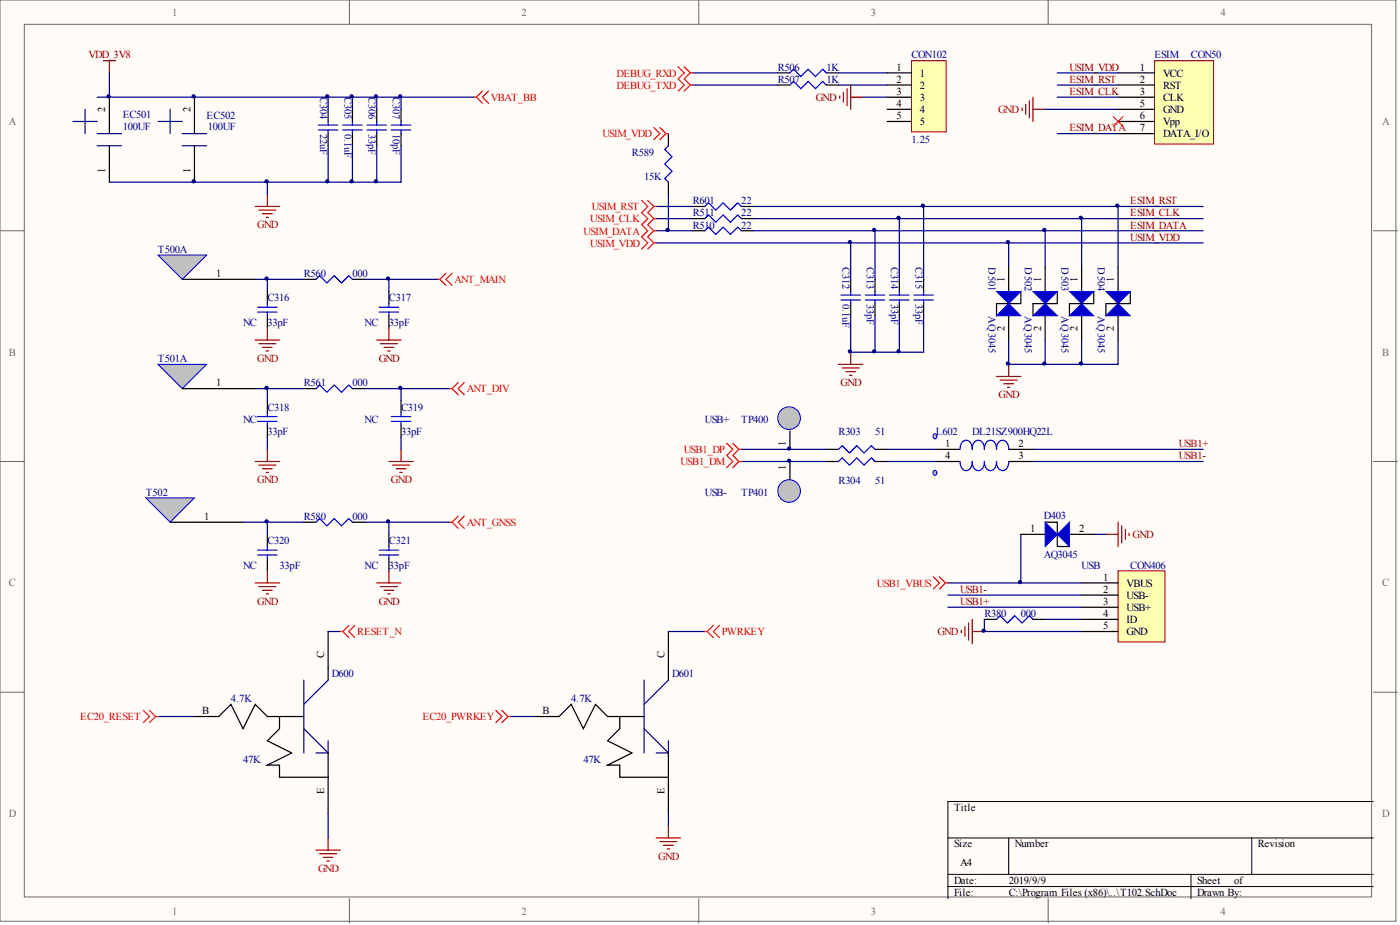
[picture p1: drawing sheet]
<svg xmlns="http://www.w3.org/2000/svg" width="292mm" height="193mm" viewBox="0 0 292 193" stroke-linecap="round" stroke-linejoin="round" font-family="sans-serif">
<defs><g id="words">
<g font-size="2.2" fill="#696969">
<text x="35.9" y="3.3">1</text>
<text x="108.8" y="3.3">2</text>
<text x="181.7" y="3.3">3</text>
<text x="254.6" y="3.3">4</text>
<text x="1.8" y="26.1">A</text>
<text x="288.4" y="26.1">A</text>
<text x="1.8" y="74.2">B</text>
<text x="288.4" y="74.2">B</text>
<text x="1.8" y="122.3">C</text>
<text x="288.4" y="122.3">C</text>
<text x="1.8" y="170.5">D</text>
<text x="288.4" y="170.5">D</text>
<text x="35.9" y="190.8">1</text>
<text x="108.8" y="190.8">2</text>
<text x="181.7" y="190.8">3</text>
<text x="254.6" y="190.8">4</text>
</g>
<g font-size="2.2" fill="#800000">
<text x="18.4" y="12.2">VDD_3V8</text>
<text x="223.1" y="17.3">ESIM_RST</text>
<text x="223.1" y="14.7">USIM_VDD</text>
<text x="170.2" y="21.1">GND</text>
<text x="208.3" y="23.6">GND</text>
<text x="223.1" y="19.8">ESIM_CLK</text>
<text x="223.1" y="27.4">ESIM_DATA</text>
<text x="53.7" y="47.6">GND</text>
<text x="235.8" y="42.6">ESIM_RST</text>
<text x="235.8" y="45.1">ESIM_CLK</text>
<text x="235.8" y="47.7">ESIM_DATA</text>
<text x="235.8" y="50.2">USIM_VDD</text>
<text x="53.7" y="75.5">GND</text>
<text x="79" y="75.5">GND</text>
<text x="175.4" y="80.5">GND</text>
<text x="208.4" y="83.1">GND</text>
<text x="246" y="95.8">USB1-</text>
<text x="246" y="93.3">USB1+</text>
<text x="53.7" y="100.8">GND</text>
<text x="81.6" y="100.8">GND</text>
<text x="236.3" y="112.3">GND</text>
<text x="200.3" y="123.7">USB1-</text>
<text x="53.7" y="126.1">GND</text>
<text x="79" y="126.1">GND</text>
<text x="200.3" y="126.2">USB1+</text>
<text x="195.6" y="132.5">GND</text>
<text x="137.4" y="179.3">GND</text>
<text x="66.4" y="181.9">GND</text>
</g>
<g font-size="2.2" fill="#f00">
<text x="128.7" y="16">DEBUG_RXD</text>
<text x="102.4" y="21.1">VBAT_BB</text>
<text x="128.7" y="18.5">DEBUG_TXD</text>
<text x="125.7" y="28.7">USIM_VDD</text>
<text x="123.2" y="46.4">USIM_CLK</text>
<text x="123.5" y="43.9">USIM_RST</text>
<text x="121.8" y="48.9">USIM_DATA</text>
<text x="123.2" y="51.5">USIM_VDD</text>
<text x="94.8" y="59.1">ANT_MAIN</text>
<text x="97.4" y="81.9">ANT_DIV</text>
<text x="142.7" y="94.5">USB1_DP</text>
<text x="142" y="97.1">USB1_DM</text>
<text x="97.4" y="109.7">ANT_GNSS</text>
<text x="183" y="122.4">USB1_VBUS</text>
<text x="74.5" y="132.5">RESET_N</text>
<text x="150.6" y="132.5">PWRKEY</text>
<text x="16.7" y="150.3">EC20_RESET</text>
<text x="88.2" y="150.3">EC20_PWRKEY</text>
</g>
<g font-size="2.2" fill="#000080">
<text x="162.3" y="17.3">R507</text>
<text x="162.3" y="14.7">R506</text>
<text x="172.4" y="17.3">1K</text>
<text x="172.4" y="14.7">1K</text>
<text x="190.2" y="12.2">CON102</text>
<text x="240.9" y="12.2">ESIM</text>
<text x="248.5" y="12.2">CON50</text>
<text x="66.8" y="20.3" transform="rotate(90 66.8 20.3)">C304</text>
<text x="71.8" y="20.3" transform="rotate(90 71.8 20.3)">C305</text>
<text x="76.9" y="20.3" transform="rotate(90 76.9 20.3)">C306</text>
<text x="82" y="20.3" transform="rotate(90 82 20.3)">C307</text>
<text x="25.6" y="24.6">EC501</text>
<text x="25.6" y="27.1">100UF</text>
<text x="43.1" y="24.9">EC502</text>
<text x="43.4" y="27.1">100UF</text>
<text x="66.8" y="27.9" transform="rotate(90 66.8 27.9)">22uF</text>
<text x="71.8" y="27.9" transform="rotate(90 71.8 27.9)">0.1uF</text>
<text x="76.9" y="27.9" transform="rotate(90 76.9 27.9)">33pF</text>
<text x="82" y="27.9" transform="rotate(90 82 27.9)">10pF</text>
<text x="190.2" y="29.9">1.25</text>
<text x="131.9" y="32.5">R589</text>
<text x="134.4" y="37.5">15K</text>
<text x="144.5" y="45.1">R511</text>
<text x="144.5" y="47.7">R510</text>
<text x="144.5" y="42.6">R601</text>
<text x="154.7" y="45.1">22</text>
<text x="154.7" y="47.7">22</text>
<text x="154.7" y="42.6">22</text>
<text x="33" y="52.7">T500A</text>
<text x="63.4" y="57.8">R560</text>
<text x="73.5" y="57.8">000</text>
<text x="175.8" y="55.7" transform="rotate(90 175.8 55.7)">C312</text>
<text x="180.9" y="55.7" transform="rotate(90 180.9 55.7)">C313</text>
<text x="186" y="55.7" transform="rotate(90 186 55.7)">C314</text>
<text x="191" y="55.7" transform="rotate(90 191 55.7)">C315</text>
<text x="206.2" y="55.7" transform="rotate(90 206.2 55.7)">D501</text>
<text x="213.8" y="55.7" transform="rotate(90 213.8 55.7)">D502</text>
<text x="221.4" y="55.7" transform="rotate(90 221.4 55.7)">D503</text>
<text x="229.1" y="55.7" transform="rotate(90 229.1 55.7)">D504</text>
<text x="55.8" y="62.9">C316</text>
<text x="81.1" y="62.9">C317</text>
<text x="175.8" y="63.3" transform="rotate(90 175.8 63.3)">0.1uF</text>
<text x="180.9" y="63.3" transform="rotate(90 180.9 63.3)">33pF</text>
<text x="186" y="63.3" transform="rotate(90 186 63.3)">33pF</text>
<text x="191" y="63.3" transform="rotate(90 191 63.3)">33pF</text>
<text x="206.2" y="65.9" transform="rotate(90 206.2 65.9)">AQ3045</text>
<text x="213.8" y="65.9" transform="rotate(90 213.8 65.9)">AQ3045</text>
<text x="221.4" y="65.9" transform="rotate(90 221.4 65.9)">AQ3045</text>
<text x="229.1" y="65.9" transform="rotate(90 229.1 65.9)">AQ3045</text>
<text x="50.7" y="67.9">NC</text>
<text x="55.8" y="67.9">33pF</text>
<text x="76.1" y="67.9">NC</text>
<text x="81.1" y="67.9">33pF</text>
<text x="33" y="75.5">T501A</text>
<text x="63.4" y="80.6">R561</text>
<text x="73.5" y="80.6">000</text>
<text x="50.7" y="88.2">NC</text>
<text x="55.8" y="85.7">C318</text>
<text x="76.1" y="88.2">NC</text>
<text x="83.7" y="85.7">C319</text>
<text x="147.1" y="88.2">USB+</text>
<text x="154.7" y="88.2">TP400</text>
<text x="55.8" y="90.7">33pF</text>
<text x="83.7" y="90.7">33pF</text>
<text x="175" y="90.7">R303</text>
<text x="182.6" y="90.7">51</text>
<text x="195.2" y="90.7">L602</text>
<text x="202.8" y="90.7">DL21SZ900HQ22L</text>
<text x="175" y="100.9">R304</text>
<text x="182.6" y="100.9">51</text>
<text x="30.4" y="103.4">T502</text>
<text x="147.1" y="103.4">USB-</text>
<text x="154.7" y="103.4">TP401</text>
<text x="55.8" y="113.5">C320</text>
<text x="63.4" y="108.5">R580</text>
<text x="73.5" y="108.5">000</text>
<text x="81.1" y="113.5">C321</text>
<text x="217.8" y="108.2">D403</text>
<text x="50.7" y="118.6">NC</text>
<text x="58.3" y="118.6">33pF</text>
<text x="76.1" y="118.6">NC</text>
<text x="81.1" y="118.6">33pF</text>
<text x="217.8" y="116.4">AQ3045</text>
<text x="225.7" y="118.6">USB</text>
<text x="235.8" y="118.6">CON406</text>
<text x="205.4" y="128.7">R380</text>
<text x="213" y="128.7">000</text>
<text x="69.2" y="141.2">D600</text>
<text x="140.2" y="141.2">D601</text>
<text x="48.2" y="146.5">4.7K</text>
<text x="119.2" y="146.5">4.7K</text>
<text x="50.7" y="159.1">47K</text>
<text x="121.7" y="159.1">47K</text>
</g>
<g font-size="2.2">
<text x="187.1" y="14.7">1</text>
<text x="187.1" y="17.3">2</text>
<text x="191.9" y="16">1</text>
<text x="237.8" y="14.7">1</text>
<text x="237.8" y="17.3">2</text>
<text x="242.7" y="16">VCC</text>
<text x="22" y="23.3" transform="rotate(-90 22 23.3)">2</text>
<text x="39.7" y="23.3" transform="rotate(-90 39.7 23.3)">2</text>
<text x="187.1" y="19.8">3</text>
<text x="187.1" y="22.3">4</text>
<text x="191.9" y="18.5">2</text>
<text x="191.9" y="21.1">3</text>
<text x="191.9" y="23.6">4</text>
<text x="237.8" y="19.8">3</text>
<text x="237.8" y="22.3">5</text>
<text x="242.7" y="18.5">RST</text>
<text x="242.7" y="21.1">CLK</text>
<text x="242.7" y="23.6">GND</text>
<text x="187.1" y="24.9">5</text>
<text x="191.9" y="26.1">5</text>
<text x="237.8" y="24.9">6</text>
<text x="237.8" y="27.4">7</text>
<text x="242.7" y="26.1">Vpp</text>
<text x="242.7" y="28.7">DATA_I/O</text>
<text x="22" y="36" transform="rotate(-90 22 36)">1</text>
<text x="39.7" y="36" transform="rotate(-90 39.7 36)">1</text>
<text x="45.1" y="57.8">1</text>
<text x="209.6" y="58.8" transform="rotate(-90 209.6 58.8)">1</text>
<text x="217.2" y="58.8" transform="rotate(-90 217.2 58.8)">1</text>
<text x="224.8" y="58.8" transform="rotate(-90 224.8 58.8)">1</text>
<text x="232.4" y="58.8" transform="rotate(-90 232.4 58.8)">1</text>
<text x="209.6" y="69" transform="rotate(-90 209.6 69)">2</text>
<text x="217.2" y="69" transform="rotate(-90 217.2 69)">2</text>
<text x="224.8" y="69" transform="rotate(-90 224.8 69)">2</text>
<text x="232.4" y="69" transform="rotate(-90 232.4 69)">2</text>
<text x="45.1" y="80.6">1</text>
<text x="164" y="93" transform="rotate(-90 164 93)">1</text>
<text x="197.2" y="93.3">1</text>
<text x="197.2" y="95.8">4</text>
<text x="212.5" y="93.3">2</text>
<text x="212.5" y="95.8">3</text>
<text x="164" y="98" transform="rotate(-90 164 98)">1</text>
<text x="42.6" y="108.5">1</text>
<text x="215" y="111">1</text>
<text x="225.2" y="111">2</text>
<text x="230.2" y="121.1">1</text>
<text x="230.2" y="123.7">2</text>
<text x="235.1" y="122.4">VBUS</text>
<text x="235.1" y="124.9">USB-</text>
<text x="230.2" y="126.2">3</text>
<text x="230.2" y="128.7">4</text>
<text x="230.2" y="131.3">5</text>
<text x="235.1" y="127.5">USB+</text>
<text x="235.1" y="130">ID</text>
<text x="67.6" y="137.3" transform="rotate(-90 67.6 137.3)">C</text>
<text x="138.6" y="137.3" transform="rotate(-90 138.6 137.3)">C</text>
<text x="235.1" y="132.5">GND</text>
<text x="42.2" y="149">B</text>
<text x="113.2" y="149">B</text>
<text x="67.6" y="165.6" transform="rotate(-90 67.6 165.6)">E</text>
<text x="138.6" y="165.6" transform="rotate(-90 138.6 165.6)">E</text>
<text x="199" y="169.2">Title</text>
<text x="199" y="176.8">Size</text>
<text x="211.7" y="176.8">Number</text>
<text x="262.4" y="176.8">Revision</text>
<text x="199" y="184.4">Date:</text>
<text x="200.3" y="180.6">A4</text>
<text x="210.5" y="184.4">2019/9/9</text>
<text x="249.8" y="184.4">Sheet</text>
<text x="257.5" y="184.4">of</text>
<text x="199" y="186.9">File:</text>
<text x="210.5" y="186.9">C:\Program Files (x86)\..\T102.SchDoc</text>
<text x="249.8" y="186.9">Drawn By:</text>
</g>
</g></defs>
<g fill="#fffcf8" stroke="#696969" stroke-width=".21">
<path d="M0 0h291.2v192.2h-291.2z"/>
<path d="M5.1 5.1h281.1v182h-281.1z"/>
</g>
<path d="M72.9 0v5.1M145.8 0v5.1M218.7 0v5.1M0 48.1h5.1M286.5 48.1h5.1M0 96.3h5.1M286.5 96.3h5.1M0 144.4h5.1M286.5 144.4h5.1M72.9 187.5v5M145.8 187.5v5M218.7 187.5v5" fill="none" stroke="#696969" stroke-width=".21"/>
<path d="M197.8 174.8h88.7M210.5 174.8v7.6M261.2 174.8v7.6M286.5 167.2h-88.7v20.3M197.8 182.4h88.7M197.8 184.9h88.7M248.5 182.4v5.1" fill="none" stroke="#000" stroke-width=".21"/>
<g fill="none" stroke="#000" stroke-width=".25">
<path d="M162.3 17.7h2.5M162.3 15.2h2.5M172.4 17.7h2.6M172.4 15.2h2.6M68.5 22.8v2.5M68.5 27.9v2.5M73.5 22.8v2.5M73.5 27.9v2.5M78.6 22.8v2.5M78.6 27.9v2.5M83.7 22.8v2.5M83.7 27.9v2.5"/>
<path d="M63.4 58.3h2.5M73.5 58.3h2.6M144.5 45.6h2.6M144.5 48.1h2.6M144.5 43.1h2.6M154.7 45.6h2.5M154.7 48.1h2.5M154.7 43.1h2.5M177.5 58.3v2.5M182.6 58.3v2.5M187.6 58.3v2.5M192.7 58.3v2.5"/>
<path d="M55.8 60.8v2.5M55.8 65.9v2.5M81.1 60.8v2.5M81.1 65.9v2.5M177.5 63.3v2.6M182.6 63.3v2.6M187.6 63.3v2.6M192.7 63.3v2.6M55.8 83.6v2.5M55.8 88.7v2.5M63.4 81.1h2.5M73.5 81.1h2.6"/>
<path d="M83.7 83.6v2.5M83.7 88.7v2.5"/>
</g>
<g fill="none" stroke="#00f" stroke-width=".25">
<path d="M164.8 17.7l.8-.7 1.5 1.5 1.5-1.5 1.5 1.5 1.6-1.5 .7 .7M164.8 15.2l.8-.8 1.5 1.6 1.5-1.6 1.5 1.6 1.6-1.6 .7 .8M66.4 26.1h4.1M66.4 27.1h4.1M68.5 25.3v.8M68.5 27.1v.8M71.5 26.1h4.1M71.5 27.1h4.1M73.5 25.3v.8M73.5 27.1v.8M76.6 26.1h4M76.6 27.1h4"/>
<path d="M78.6 25.3v.8M78.6 27.1v.8M81.6 26.1h4.1M81.6 27.1h4.1M83.7 25.3v.8M83.7 27.1v.8M65.9 58.3l.8-.8 1.5 1.5 1.5-1.5 1.6 1.5 1.5-1.5 .7 .8M147.1 45.6l.7-.8 1.5 1.6 1.6-1.6 1.5 1.6 1.5-1.6 .8 .8M147.1 48.1l.7-.7 1.5 1.5 1.6-1.5 1.5 1.5 1.5-1.5 .8 .7M147.1 43.1l.7-.8 1.5 1.5 1.6-1.5 1.5 1.5 1.5-1.5 .8 .8M53.8 64.1h4M53.8 65.1h4"/>
<path d="M55.8 63.3v.8M55.8 65.1v.8M79.1 64.1h4.1M79.1 65.1h4.1M81.1 63.3v.8M81.1 65.1v.8M175.5 61.6h4M175.5 62.6h4M177.5 60.8v.8M177.5 62.6v.7M180.5 61.6h4.1M180.5 62.6h4.1"/>
<path d="M182.6 60.8v.8M182.6 62.6v.7M185.6 61.6h4.1M185.6 62.6h4.1M187.6 60.8v.8M187.6 62.6v.7M190.7 61.6h4M190.7 62.6h4M192.7 60.8v.8M192.7 62.6v.7M53.8 86.9h4M53.8 87.9h4"/>
<path d="M55.8 86.1v.8M55.8 87.9v.8M65.9 81.1l.8-.8 1.5 1.5 1.5-1.5 1.6 1.5 1.5-1.5 .7 .8M81.6 86.9h4.1M81.6 87.9h4.1M83.7 86.1v.8M83.7 87.9v.8"/>
</g>
<g fill="none" stroke="#800000" stroke-width=".25">
<path d="M21.6 12.7h2.5M22.8 12.7v2.5M53.2 70.9h5.1M54 71.7h3.6M54.8 72.5h2M55.5 73.2h.5M55.8 68.4v2.5M78.6 70.9h5.1M79.4 71.7h3.5M80.1 72.5h2.1M80.9 73.2h.5M81.1 68.4v2.5"/>
<path d="M53.2 96.3h5.1M54 97h3.6M54.8 97.8h2M55.5 98.6h.5M55.8 93.7v2.6M81.1 96.3h5.1M81.9 97h3.6M82.7 97.8h2M83.4 98.6h.5M83.7 93.7v2.6"/>
</g>
<g fill="none" stroke="#000080" stroke-width=".25">
<path d="M144.5 15.2h17.8M144.5 17.7h17.8M175 15.2h10.1M175 17.7h10.1M53.2 58.3h10.2M55.8 58.3v2.5M76.1 58.3h5v2.5M136.9 43.1h7.6M136.9 45.6h7.6M136.9 48.1h7.6M157.2 48.1h25.4v10.2M157.2 45.6h30.4v12.7"/>
<path d="M157.2 43.1h35.5v15.2M177.5 50.7v7.6M210.5 50.7v5M225.7 45.6v10.1M233.3 43.1v12.6M53.2 81.1h2.6M55.8 91.2v2.5M63.4 81.1h-7.6v2.5M76.1 81.1h17.7M83.7 81.1v2.5M83.7 91.2v2.5"/>
</g>
<path d="M240.9 12.7h12.3v17.4h-12.3z" fill="#ffffb0" stroke="#800000" stroke-width=".21"/>
<g fill="none" stroke="#000" stroke-width=".25">
<path d="M233.3 15.2h7.6M233.3 17.7h7.6M233.3 20.3h7.6M233.3 22.8h7.6M233.3 25.3h7.6M233.3 27.9h7.6M172.4 93.7h2.6M172.4 96.3h2.6M182.6 93.7h2.5M182.6 96.3h2.5M195.2 93.7h5.1M195.2 96.3h5.1"/>
<path d="M210.5 93.7h5M210.5 96.3h5"/>
</g>
<path d="M220.6 15.2h12.7M220.6 17.7h12.7M218.1 22.8h15.2M220.6 20.3h12.7M220.6 27.9h12.7" fill="none" stroke="#000080" stroke-width=".25"/>
<path d="M213.2 22.6v.5M214 21.8v2M214.8 21v3.6M215.5 20.3v5M215.5 22.8h2.6" fill="none" stroke="#800000" stroke-width=".25"/>
<path d="M175 93.7l.7-.7 1.5 1.5 1.6-1.5 1.5 1.5 1.5-1.5 .8 .7M175 96.3l.7-.8 1.5 1.5 1.6-1.5 1.5 1.5 1.5-1.5 .8 .8M200.3 93.7a1.42 1.42 0 0 1 1.6-1.8l.7 .7 .2 1.1a1.42 1.42 0 0 1 1.7-1.8l.7 .7 .2 1.1a1.42 1.42 0 0 1 1.6-1.8l.7 .7 .2 1.1a1.42 1.42 0 0 1 1.6-1.8l.7 .7 .3 1.1M200.3 96.3a1.42 1.42 0 0 0 1.6 1.8l.7-.7 .2-1.1a1.42 1.42 0 0 0 1.7 1.8l.7-.7 .2-1.1a1.42 1.42 0 0 0 1.6 1.8l.7-.7 .2-1.1a1.42 1.42 0 0 0 1.6 1.8l.7-.7 .3-1.1" fill="none" stroke="#00f" stroke-width=".25"/>
<g fill="#c0c0c0" stroke="#00f" stroke-width=".21">
<path d="M194.9 90.6a.48 .48 0 0 1 .6 .4 .48 .48 0 0 1-.6 .5 .63 .63 0 0 1 0-.9z"/>
<path d="M194.9 98.2a.48 .48 0 0 1 .6 .4 .48 .48 0 0 1-.6 .5 .63 .63 0 0 1 0-.9z"/>
</g>
<path d="M185.1 93.7h10.1M185.1 96.3h10.1M215.5 93.7h35.5M215.5 96.3h35.5" fill="none" stroke="#000080" stroke-width=".25"/>
<circle cx="164.6" cy="87.2" r="2.36" fill="#c0c0c0" stroke="#00f" stroke-width=".21"/>
<path d="M164.8 89.9v3.8" fill="none" stroke="#000" stroke-width=".25"/>
<circle cx="164.6" cy="102.4" r="2.36" fill="#c0c0c0" stroke="#00f" stroke-width=".21"/>
<g fill="none" stroke="#000" stroke-width=".25">
<path d="M164.8 96.3v3.8M68.5 131.7v10.2M139.5 131.7v10.2M205.4 129.2h2.5M215.5 129.2h2.6M40.6 149.5h5l2.6-2.6 2.5 5.1 2.5-5.1 2.6 2.6h2.5M58.3 149.5v2.5l-2.5 2.5 5.1 2.6-5.1 2.5h2.5v2.5h10.2M58.3 149.5h5.1M68.5 157.1v12.6M111.6 149.5h5l2.6-2.6 2.5 5.1 2.5-5.1 2.6 2.6h2.5M129.3 149.5v2.5l-2.5 2.5 5.1 2.6-5.1 2.5h2.5v2.5h10.2M129.3 149.5h5.1"/>
<path d="M139.5 157.1v12.6"/>
</g>
<g fill="none" stroke="#000080" stroke-width=".25">
<path d="M68.5 20.3v2.5M73.5 20.3v2.5M78.6 20.3v2.5M182.6 48.1h68.4M187.6 45.6h63.4M192.7 43.1h58.3M218.1 48.1v7.6M154.7 96.3h17.7M154.7 93.7h17.7M213 111.5v10.1M228.2 111.5h2.5M68.5 131.7h2.5"/>
<path d="M139.5 131.7h7.6M197.8 121.6h27.9M197.8 124.1h27.9M197.8 126.7h27.9M205.4 129.2v2.5h20.3M218.1 129.2h7.6M33 149.5h7.6M106.5 149.5h5.1M68.5 169.7v5.1"/>
</g>
<path d="M63.4 141.9v15.2M63.4 152l5.1 5.1M65.9 157.1h2.6M68.5 141.9l-5.1 5M68.5 154.5v2.6M134.4 141.9v15.2M134.4 152l5.1 5.1M136.9 157.1h2.6M139.5 141.9l-5.1 5M139.5 154.5v2.6" fill="none" stroke="#11037f" stroke-width=".25"/>
<g fill="none" stroke="#800000" stroke-width=".25">
<path d="M230.7 111.5h2.6M233.3 108.9v5.1M234 109.7v3.5M234.8 110.5v2M235.6 111.2v.5M200.6 131.5v.5M201.3 130.7v2.1M202.1 130v3.5M202.8 129.2v5.1M202.8 131.7h2.6M65.9 177.3h5.1M66.7 178.1h3.5"/>
<path d="M67.4 178.9h2.1M68.2 179.6h.5M68.5 174.8v2.5M136.9 174.8h5.1M137.7 175.6h3.5M138.4 176.3h2.1M139.2 177.1h.5M139.5 172.3v2.5"/>
</g>
<path d="M207.9 129.2l.8-.7 1.5 1.5 1.5-1.5 1.5 1.5 1.6-1.5 .7 .7" fill="none" stroke="#00f" stroke-width=".25"/>
<path d="M233.3 119.1h9.8v14.8h-9.8z" fill="#ffffb0" stroke="#800000" stroke-width=".21"/>
<path d="M40.6 20.3v7.6M40.6 30.4v7.6M139.5 27.9v2.5M139.5 38v2.5M225.7 121.6h7.6M225.7 124.1h7.6M225.7 126.7h7.6M225.7 129.2h7.6M225.7 131.7h7.6" fill="none" stroke="#000" stroke-width=".25"/>
<path d="M33 25.3h5M35.5 22.8v5.1M38 27.9h5.1M38 30.4h5.1" fill="none" stroke="#11037f" stroke-width=".25"/>
<path d="M68.5 30.4v7.6h15.2v-7.6M73.5 30.4v7.6M78.6 30.4v7.6M136.9 50.7h114.1M139.5 40.5v7.6M177.5 65.9v7.6h15.2v-7.6M182.6 65.9v7.6M187.6 65.9v7.6" fill="none" stroke="#000080" stroke-width=".25"/>
<g fill="none" stroke="#f00" stroke-width=".25">
<path d="M100.7 19l-1.3 1.3M101.9 19l-1.2 1.3 1.2 1.2M141.5 13.9l1.3 1.3-1.3 1.3 1.3 1.2-1.3 1.3M142.8 13.9l1.2 1.3M144 17.7l-1.2 1.3M144 15.2l-1.2 1.3 1.2 1.2M144 17.7h.5M144 15.2h.5M98.9 20.3h.5M99.4 20.3l1.3 1.2M136.4 26.6l1.3 1.3-1.3 1.2M137.7 26.6l1.3 1.3"/>
<path d="M139 27.9l-1.3 1.2M139 27.9h.5M91.3 58.3h.5M91.8 58.3l1.3 1.2M93.1 57l-1.3 1.3M94.3 57l-1.2 1.3 1.2 1.2M133.9 41.8l1.2 1.3-1.2 1.2 1.2 1.3-1.2 1.3 1.2 1.2-1.2 1.3 1.2 1.3-1.2 1.2M135.1 41.8l1.3 1.3M136.4 50.7l-1.3 1.2M136.4 48.1l-1.3 1.3 1.3 1.3M136.4 50.7h.5M136.4 45.6l-1.3 1.3 1.3 1.2"/>
<path d="M136.4 48.1h.5M136.4 43.1l-1.3 1.2 1.3 1.3M136.4 45.6h.5M136.4 43.1h.5M95.6 79.8l-1.3 1.3M96.9 79.8l-1.3 1.3 1.3 1.2M93.8 81.1h.5M94.3 81.1l1.3 1.2M151.6 92.5l1.3 1.2-1.3 1.3 1.3 1.3-1.3 1.2M152.9 92.5l1.3 1.2M154.2 93.7l-1.3 1.3 1.3 1.3M154.2 93.7h.5"/>
<path d="M154.2 96.3l-1.3 1.2M154.2 96.3h.5M71 131.7h.5M71.5 131.7l1.3 1.3M72.8 130.5l-1.3 1.2M74 130.5l-1.2 1.2 1.2 1.3M147.1 131.7h.5M147.6 131.7l1.2 1.3M148.8 130.5l-1.2 1.2M150.1 130.5l-1.3 1.2 1.3 1.3M194.7 120.3l1.3 1.3-1.3 1.3M196 120.3l1.3 1.3"/>
<path d="M197.3 121.6l-1.3 1.3M197.3 121.6h.5M29.9 148.2l1.3 1.3-1.3 1.2M31.2 148.2l1.3 1.3M32.5 149.5h.5M32.5 149.5l-1.3 1.2M103.5 148.2l1.2 1.3-1.2 1.2M104.7 148.2l1.3 1.3M106 149.5l-1.3 1.2M106 149.5h.5"/>
</g>
<path d="M175 76h5M175.7 76.8h3.6M176.5 77.5h2M177.2 78.3h.5M177.5 73.5v2.5" fill="none" stroke="#800000" stroke-width=".25"/>
<path d="M139.5 30.4l-.8 .8 1.5 1.5-1.5 1.5 1.5 1.5-1.5 1.5 .8 .8" fill="none" stroke="#00f" stroke-width=".25"/>
<path d="M232.3 24.3l2 2.1M234.3 24.3l-2 2.1" fill="none" stroke="#f00" stroke-width=".21"/>
<path d="M190.2 12.7h7.2v14.8h-7.2z" fill="#ffffb0" stroke="#800000" stroke-width=".21"/>
<path d="M185.1 15.2h5.1M185.1 17.7h5.1M185.1 20.3h5.1M185.1 22.8h5.1M185.1 25.3h5.1M210.5 55.7v5.1M210.5 65.9v5M213 60.8v2.5h-5.1v2.6" fill="none" stroke="#000" stroke-width=".25"/>
<path d="M180 20.3h5.1" fill="none" stroke="#000080" stroke-width=".25"/>
<path d="M176 19.3v2M176.7 18.5v3.5M177.5 17.7v5.1M175.2 20v.5M177.5 20.3h2.5" fill="none" stroke="#800000" stroke-width=".25"/>
<g fill="#0000bf" stroke="#00f" stroke-width=".21">
<path d="M207.9 65.9l2.6-2.6 2.5 2.6z"/>
<path d="M207.9 60.8h5.1l-2.5 2.5z"/>
</g>
<path d="M218.1 55.7v5.1M218.1 65.9v5M220.6 60.8v2.5h-5.1v2.6" fill="none" stroke="#000" stroke-width=".25"/>
<g fill="#0000bf" stroke="#00f" stroke-width=".21">
<path d="M215.5 65.9l2.6-2.6 2.5 2.6z"/>
<path d="M215.5 60.8h5.1l-2.5 2.5z"/>
</g>
<path d="M225.7 55.7v5.1M225.7 65.9v5M228.2 60.8v2.5h-5.1v2.6" fill="none" stroke="#000" stroke-width=".25"/>
<g fill="#0000bf" stroke="#00f" stroke-width=".21">
<path d="M223.1 65.9l2.6-2.6 2.5 2.6z"/>
<path d="M223.1 60.8h5.1l-2.5 2.5z"/>
</g>
<path d="M233.3 55.7v5.1M233.3 65.9v5M235.8 60.8v2.5h-5.1v2.6" fill="none" stroke="#000" stroke-width=".25"/>
<g fill="#0000bf" stroke="#00f" stroke-width=".21">
<path d="M230.7 65.9l2.6-2.6 2.5 2.6z"/>
<path d="M230.7 60.8h5.1l-2.5 2.5z"/>
</g>
<path d="M207.9 78.5h5.1M208.7 79.3h3.5M210.5 76v2.5M209.4 80.1h2.1M210.2 80.8h.5" fill="none" stroke="#800000" stroke-width=".25"/>
<path d="M210.5 70.9v5.1h22.8v-5.1M218.1 70.9v5.1M225.7 70.9v5.1" fill="none" stroke="#000080" stroke-width=".25"/>
<path d="M213 111.5h5.1M218.1 108.9h2.5v5.1h2.5M223.1 111.5h5.1" fill="none" stroke="#000" stroke-width=".25"/>
<g fill="#0000bf" stroke="#00f" stroke-width=".21">
<path d="M220.6 111.5l2.5-2.6v5.1z"/>
<path d="M218.1 108.9l2.5 2.6-2.5 2.5z"/>
</g>
<path d="M43.1 58.3h10.1" fill="none" stroke="#000" stroke-width=".25"/>
<path d="M33 53.2h10.1l-5.1 5.1z" fill="#c0c0c0" stroke="#00f" stroke-width=".21"/>
<path d="M38 58.3h5.1M43.1 81.1h10.1" fill="none" stroke="#000" stroke-width=".25"/>
<path d="M33 76h10.1l-5.1 5.1z" fill="#c0c0c0" stroke="#00f" stroke-width=".21"/>
<path d="M38 81.1h5.1M40.6 108.9h10.1M55.8 111.5v2.5M55.8 116.5v2.6M63.4 108.9h2.5M73.5 108.9h2.6M81.1 111.5v2.5M81.1 116.5v2.6" fill="none" stroke="#000" stroke-width=".25"/>
<g fill="none" stroke="#800000" stroke-width=".25">
<path d="M53.2 43.1h5.1M54 43.8h3.6M54.8 44.6h2M55.5 45.4h.5M55.8 40.5v2.6M55.8 119.1v2.5M81.1 119.1v2.5M53.2 121.6h5.1M54 122.4h3.6M54.8 123.1h2M55.5 123.9h.5M78.6 121.6h5.1"/>
<path d="M79.4 122.4h3.5M80.1 123.1h2.1M80.9 123.9h.5"/>
</g>
<path d="M55.8 108.9v2.6M76.1 108.9h5v2.6M139.5 169.7v2.6" fill="none" stroke="#000080" stroke-width=".25"/>
<path d="M53.8 114.8h4M53.8 115.8h4M55.8 114v.8M55.8 115.8v.7M65.9 108.9l.8-.7 1.5 1.5 1.5-1.5 1.6 1.5 1.5-1.5 .7 .7M79.1 114.8h4.1M79.1 115.8h4.1M81.1 114v.8M81.1 115.8v.7" fill="none" stroke="#00f" stroke-width=".25"/>
<path d="M30.4 103.9h10.2l-5.1 5z" fill="#c0c0c0" stroke="#00f" stroke-width=".21"/>
<path d="M22.8 20.3v7.6M22.8 30.4v7.6M35.5 108.9h5.1" fill="none" stroke="#000" stroke-width=".25"/>
<path d="M22.8 15.2v5.1M20.3 20.3h78.6M22.8 38h33M68.5 38h-12.7v2.5M83.7 20.3v2.5M81.1 58.3h10.2M50.7 108.9h12.7M81.1 108.9h12.7" fill="none" stroke="#000080" stroke-width=".25"/>
<path d="M93.8 108.9h.5M94.3 108.9l1.3 1.3M95.6 107.7l-1.3 1.2M96.9 107.7l-1.3 1.2 1.3 1.3" fill="none" stroke="#f00" stroke-width=".25"/>
<path d="M15.2 25.3h5.1M17.7 22.8v5.1M20.3 27.9h5.1M20.3 30.4h5.1" fill="none" stroke="#11037f" stroke-width=".25"/>
<g fill="#000080" stroke="#000080" stroke-width=".21">
<circle cx="22.6" cy="20.1" r=".33"/>
<circle cx="40.4" cy="37.8" r=".33"/>
<circle cx="40.4" cy="20.1" r=".33"/>
<circle cx="55.6" cy="108.8" r=".33"/>
<circle cx="55.6" cy="80.9" r=".33"/>
<circle cx="55.6" cy="58.1" r=".33"/>
<circle cx="55.6" cy="37.8" r=".33"/>
<circle cx="68.3" cy="37.8" r=".33"/>
<circle cx="68.3" cy="20.1" r=".33"/>
<circle cx="73.4" cy="37.8" r=".33"/>
<circle cx="73.4" cy="20.1" r=".33"/>
<circle cx="78.4" cy="37.8" r=".33"/>
<circle cx="78.4" cy="20.1" r=".33"/>
<circle cx="81" cy="108.8" r=".33"/>
<circle cx="81" cy="58.1" r=".33"/>
<circle cx="83.5" cy="80.9" r=".33"/>
<circle cx="83.5" cy="20.1" r=".33"/>
<circle cx="139.3" cy="48" r=".33"/>
<circle cx="164.6" cy="96.1" r=".33"/>
<circle cx="164.6" cy="93.6" r=".33"/>
<circle cx="177.3" cy="73.3" r=".33"/>
<circle cx="177.3" cy="50.5" r=".33"/>
<circle cx="182.4" cy="73.3" r=".33"/>
<circle cx="182.4" cy="48" r=".33"/>
<circle cx="187.5" cy="73.3" r=".33"/>
<circle cx="187.5" cy="45.4" r=".33"/>
<circle cx="192.5" cy="42.9" r=".33"/>
<circle cx="205.2" cy="131.6" r=".33"/>
<circle cx="210.3" cy="75.8" r=".33"/>
<circle cx="210.3" cy="50.5" r=".33"/>
<circle cx="212.8" cy="121.4" r=".33"/>
<circle cx="217.9" cy="75.8" r=".33"/>
<circle cx="217.9" cy="48" r=".33"/>
<circle cx="225.5" cy="75.8" r=".33"/>
<circle cx="225.5" cy="45.4" r=".33"/>
<circle cx="233.1" cy="42.9" r=".33"/>
</g>
<use href="#words"/>
</svg>
